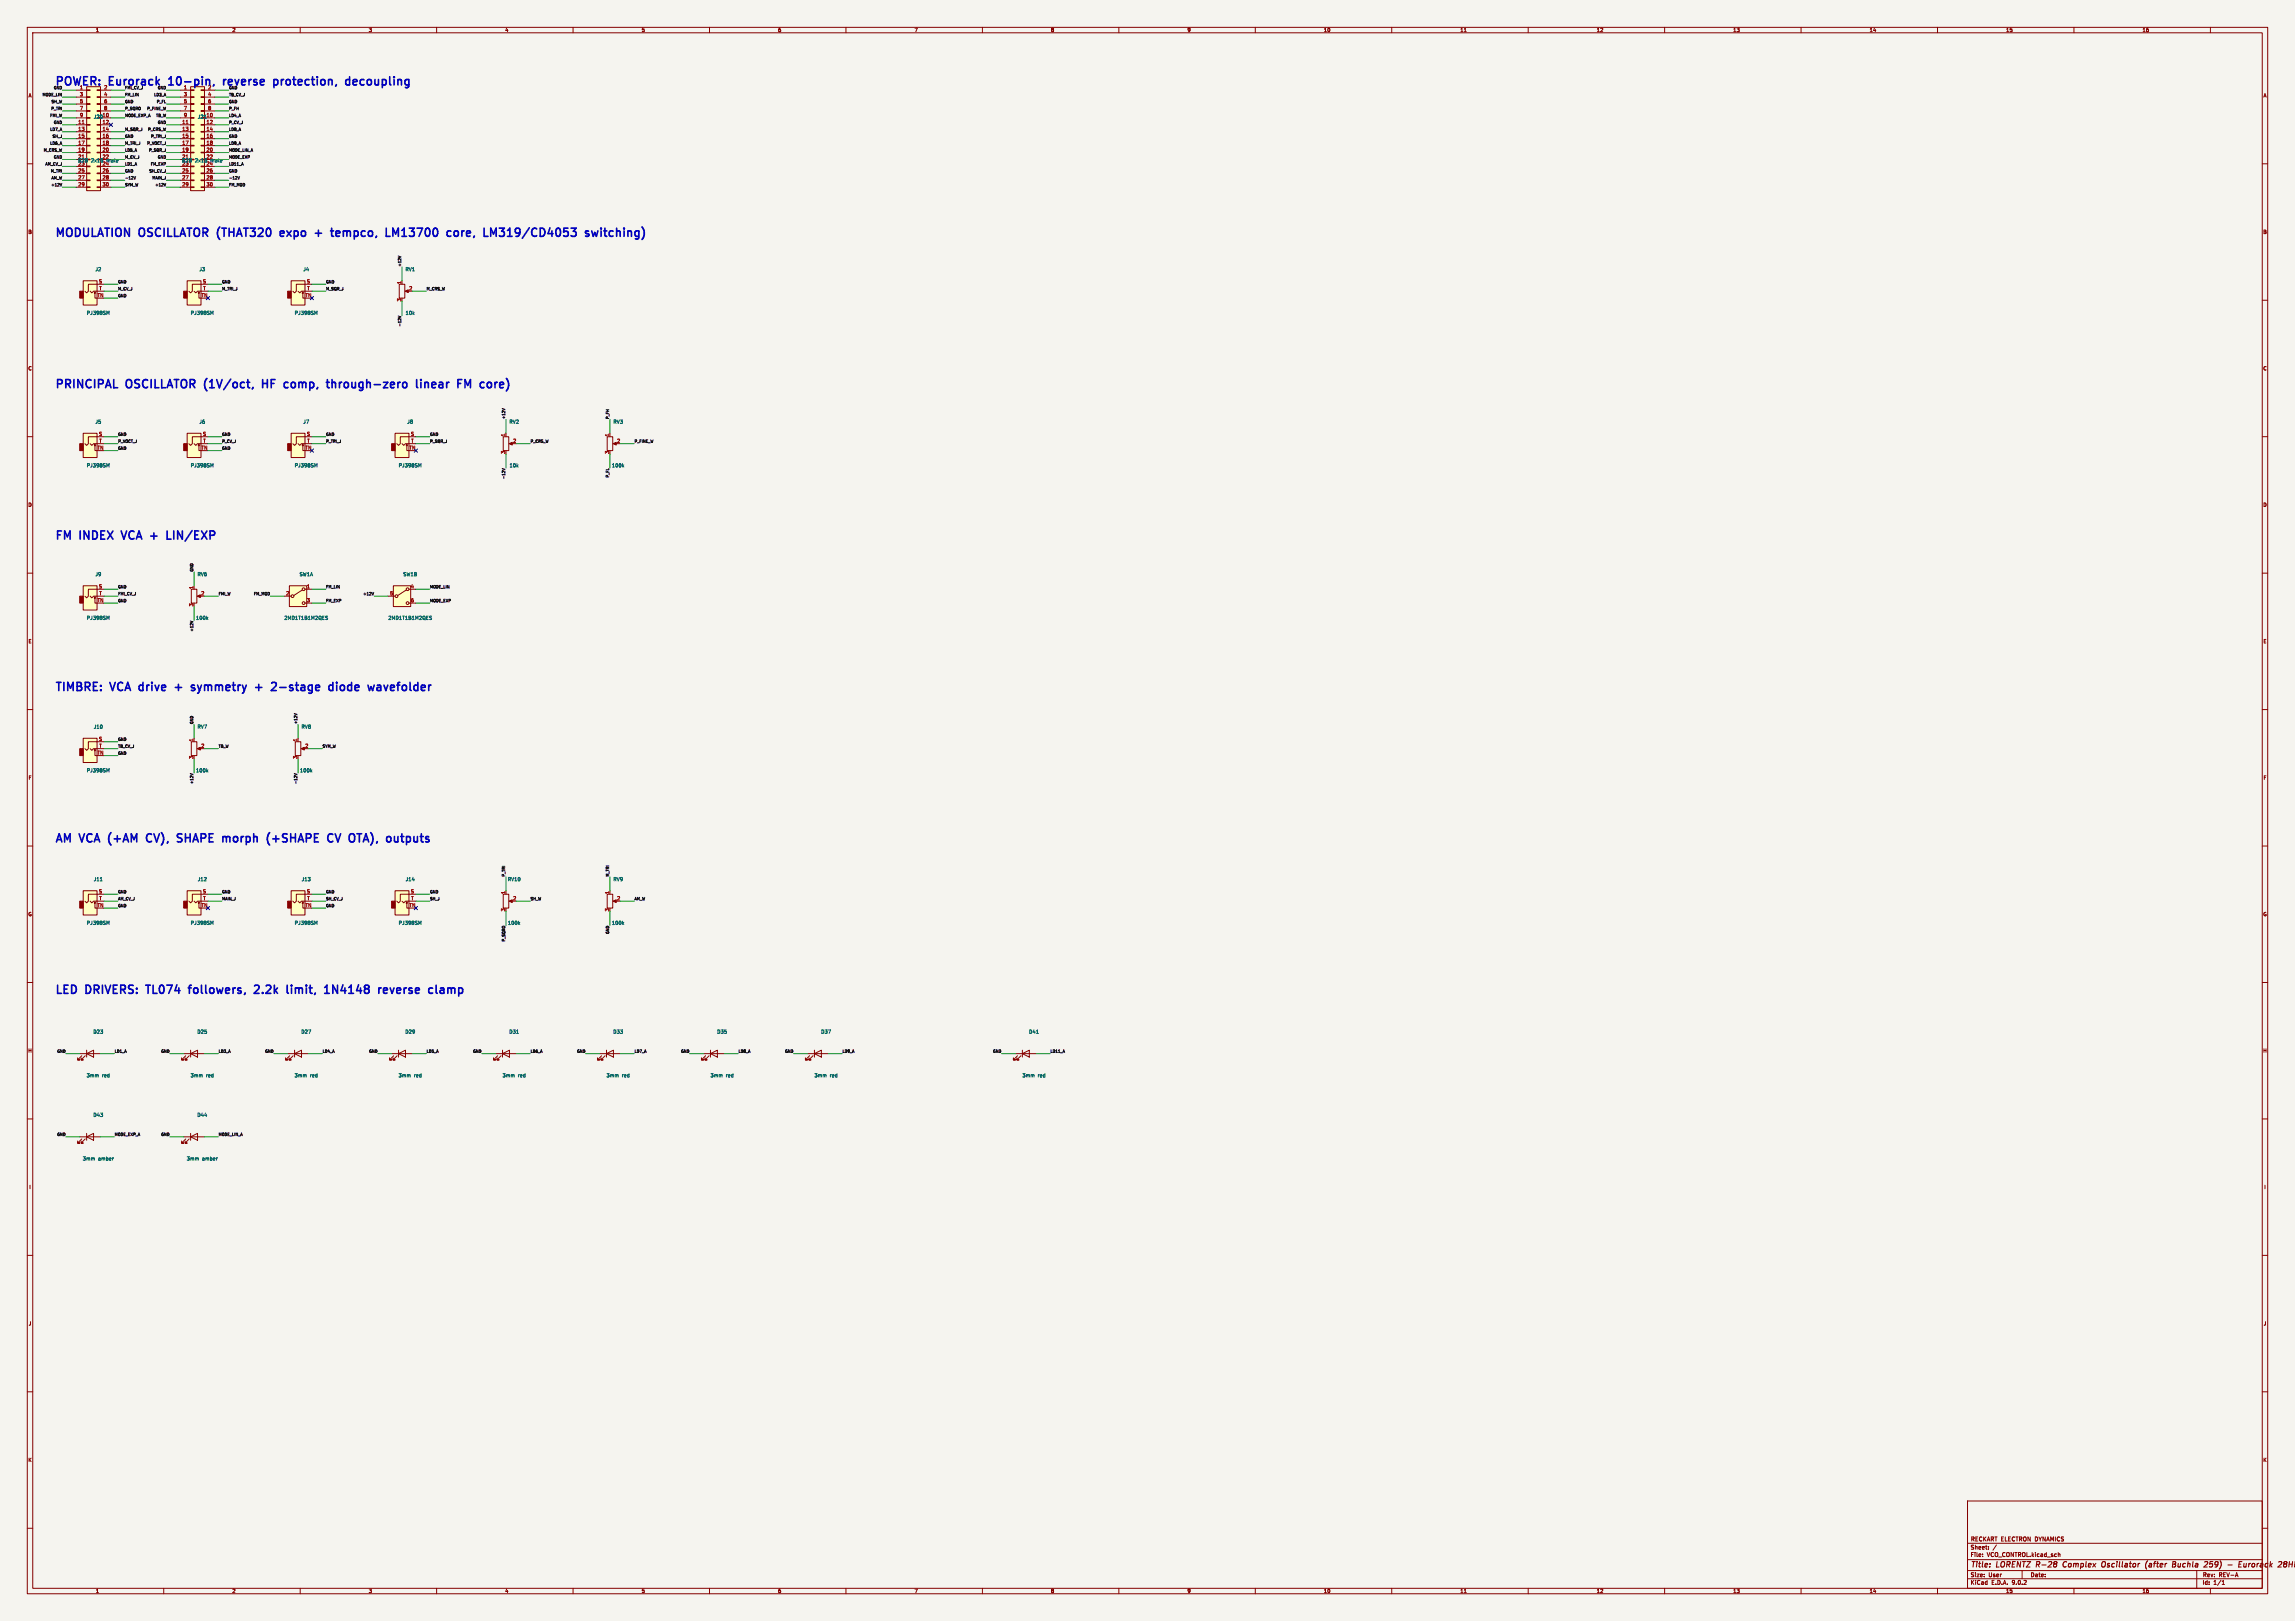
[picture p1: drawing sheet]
<svg xmlns="http://www.w3.org/2000/svg" width="841mm" height="594mm" viewBox="0 0 841 594" stroke-linecap="round" stroke-linejoin="round" font-family="sans-serif">
<defs><g id="words">
<g font-size="4.2" fill="#0000c2">
<text x="20" y="32.2">POWER:</text>
<text x="40.2" y="32.2">Eurorack</text>
<text x="63.3" y="32.2">10-pin,</text>
<text x="84.5" y="32.2">reverse</text>
<text x="104.1" y="32.2">protection,</text>
<text x="131.7" y="32.2">decoupling</text>
<text x="20" y="87.7">MODULATION OSCILLATOR (THAT320</text>
<text x="105.3" y="87.7">expo</text>
<text x="119.2" y="87.7">+</text>
<text x="126.4" y="87.7">tempco,</text>
<text x="147.6" y="87.7">LM13700</text>
<text x="171.3" y="87.7">core,</text>
<text x="185.9" y="87.7">LM319/CD4053</text>
<text x="224.4" y="87.7">switching)</text>
<text x="20" y="143.1">PRINCIPAL</text>
<text x="46.5" y="143.1">OSCILLATOR (1V/oct,</text>
<text x="98.7" y="143.1">HF</text>
<text x="107.9" y="143.1">comp,</text>
<text x="124.9" y="143.1">through-zero</text>
<text x="158.8" y="143.1">linear</text>
<text x="175.1" y="143.1">FM</text>
<text x="184.6" y="143.1">core)</text>
<text x="20" y="198.6">FM</text>
<text x="29.5" y="198.6">INDEX</text>
<text x="46.1" y="198.6">VCA +</text>
<text x="64.9" y="198.6">LIN/EXP</text>
<text x="20" y="254.1">TIMBRE:</text>
<text x="40.8" y="254.1">VCA drive</text>
<text x="66.7" y="254.1">+</text>
<text x="73.9" y="254.1">symmetry</text>
<text x="98.6" y="254.1">+</text>
<text x="105.8" y="254.1">2-stage</text>
<text x="128" y="254.1">diode</text>
<text x="143.6" y="254.1">wavefolder</text>
<text x="20" y="309.6">AM</text>
<text x="29.5" y="309.6">VCA (+AM</text>
<text x="56.3" y="309.6">CV),</text>
<text x="68.8" y="309.6">SHAPE</text>
<text x="86.6" y="309.6">morph</text>
<text x="104.1" y="309.6">(+SHAPE</text>
<text x="127.5" y="309.6">CV</text>
<text x="136.6" y="309.6">OTA),</text>
<text x="151.5" y="309.6">outputs</text>
<text x="20" y="365.1">LED</text>
<text x="31.6" y="365.1">DRIVERS:</text>
<text x="55.1" y="365.1">TL074</text>
<text x="71.9" y="365.1">followers,</text>
<text x="97.1" y="365.1">2.2k</text>
<text x="110.1" y="365.1">limit,</text>
<text x="125.2" y="365.1">1N4148</text>
<text x="146.1" y="365.1">reverse</text>
<text x="165.7" y="365.1">clamp</text>
</g>
<g font-size="2.8" fill="#840000">
<text x="722" y="574.9">Title:</text>
<text x="731.7" y="574.9">LORENTZ R-28</text>
<text x="757.6" y="574.9">Complex</text>
<text x="772.6" y="574.9">Oscillator</text>
<text x="789.4" y="574.9">(after</text>
<text x="800.1" y="574.9">Buchla</text>
<text x="812.6" y="574.9">259)</text>
<text x="822" y="574.9">-</text>
<text x="826.8" y="574.9">Eurorack</text>
</g>
<g font-size="2.1" fill="#840000">
<text x="722" y="568">Sheet:</text>
<text x="722" y="565.2">RECKART ELECTRON</text>
<text x="746.5" y="565.2">DYNAMICS</text>
<text x="722" y="570.7">File:</text>
<text x="728.1" y="570.7">VCO_CONTROL.kicad_sch</text>
<text x="722" y="580.9">KiCad</text>
<text x="722" y="578.1">Size:</text>
<text x="728.7" y="578.1">User</text>
<text x="729.7" y="580.9">E.D.A.</text>
<text x="737.3" y="580.9">9.0.2</text>
<text x="744" y="578.1">Date:</text>
<text x="807" y="578.3">Rev:</text>
<text x="807" y="580.9">Id:</text>
<text x="811.1" y="580.9">1/1</text>
<text x="813.4" y="578.3">REV-A</text>
</g>
<g font-size="1.8" fill="#840000">
<text x="35" y="11.9">1</text>
<text x="85" y="11.9">2</text>
<text x="135" y="11.9">3</text>
<text x="185" y="11.9">4</text>
<text x="235" y="11.9">5</text>
<text x="285" y="11.9">6</text>
<text x="335" y="11.9">7</text>
<text x="385" y="11.9">8</text>
<text x="435" y="11.9">9</text>
<text x="485" y="11.9">10</text>
<text x="535" y="11.9">11</text>
<text x="585" y="11.9">12</text>
<text x="635" y="11.9">13</text>
<text x="685" y="11.9">14</text>
<text x="735" y="11.9">15</text>
<text x="785" y="11.9">16</text>
<text x="10.3" y="35.9">A</text>
<text x="829.3" y="35.9">A</text>
<text x="10.3" y="85.9">B</text>
<text x="829.3" y="85.9">B</text>
<text x="10.3" y="135.9">C</text>
<text x="829.3" y="135.9">C</text>
<text x="10.3" y="185.9">D</text>
<text x="829.3" y="185.9">D</text>
<text x="10.3" y="235.9">E</text>
<text x="829.3" y="235.9">E</text>
<text x="10.3" y="285.9">F</text>
<text x="829.3" y="285.9">F</text>
<text x="10.3" y="335.9">G</text>
<text x="829.3" y="335.9">G</text>
<text x="10.2" y="385.9">H</text>
<text x="829.2" y="385.9">H</text>
<text x="10.6" y="435.9">I</text>
<text x="829.6" y="435.9">I</text>
<text x="10.4" y="485.9">J</text>
<text x="829.4" y="485.9">J</text>
<text x="10.3" y="535.9">K</text>
<text x="829.3" y="535.9">K</text>
<text x="35" y="583.9">1</text>
<text x="85" y="583.9">2</text>
<text x="135" y="583.9">3</text>
<text x="185" y="583.9">4</text>
<text x="235" y="583.9">5</text>
<text x="285" y="583.9">6</text>
<text x="335" y="583.9">7</text>
<text x="385" y="583.9">8</text>
<text x="435" y="583.9">9</text>
<text x="485" y="583.9">10</text>
<text x="535" y="583.9">11</text>
<text x="585" y="583.9">12</text>
<text x="635" y="583.9">13</text>
<text x="685" y="583.9">14</text>
<text x="735" y="583.9">15</text>
<text x="785" y="583.9">16</text>
</g>
<g font-size="1.8" fill="#a90000">
<text x="29.1" y="32.8">1</text>
<text x="29.1" y="35.3">3</text>
<text x="38" y="32.8">2</text>
<text x="38" y="35.3">4</text>
<text x="67.2" y="32.8">1</text>
<text x="67.2" y="35.3">3</text>
<text x="76.1" y="32.8">2</text>
<text x="76.1" y="35.3">4</text>
<text x="29.1" y="37.9">5</text>
<text x="29.1" y="40.4">7</text>
<text x="38" y="37.9">6</text>
<text x="38" y="40.4">8</text>
<text x="67.2" y="37.9">5</text>
<text x="67.2" y="40.4">7</text>
<text x="76.1" y="37.9">6</text>
<text x="76.1" y="40.4">8</text>
<text x="28.5" y="45.5">11</text>
<text x="29.1" y="42.9">9</text>
<text x="37.4" y="45.5">12</text>
<text x="66.6" y="45.5">11</text>
<text x="67.2" y="42.9">9</text>
<text x="75.5" y="45.5">12</text>
<text x="28.5" y="48">13</text>
<text x="28.5" y="50.6">15</text>
<text x="28.5" y="53.1">17</text>
<text x="37.4" y="48">14</text>
<text x="37.4" y="50.6">16</text>
<text x="37.4" y="53.1">18</text>
<text x="66.6" y="48">13</text>
<text x="66.6" y="50.6">15</text>
<text x="66.6" y="53.1">17</text>
<text x="75.5" y="48">14</text>
<text x="75.5" y="50.6">16</text>
<text x="75.5" y="53.1">18</text>
<text x="28.5" y="55.6">19</text>
<text x="37.4" y="55.6">20</text>
<text x="66.6" y="55.6">19</text>
<text x="75.5" y="55.6">20</text>
<text x="28.5" y="63.3">25</text>
<text x="28.5" y="65.8">27</text>
<text x="37.4" y="63.3">26</text>
<text x="37.4" y="65.8">28</text>
<text x="66.6" y="63.3">25</text>
<text x="66.6" y="65.8">27</text>
<text x="75.5" y="63.3">26</text>
<text x="75.5" y="65.8">28</text>
<text x="28.5" y="68.3">29</text>
<text x="37.4" y="68.3">30</text>
<text x="66.6" y="68.3">29</text>
<text x="75.5" y="68.3">30</text>
<text x="36.1" y="103.9">S</text>
<text x="36.2" y="106.4">T</text>
<text x="74.2" y="103.9">S</text>
<text x="74.3" y="106.4">T</text>
<text x="112.3" y="103.9">S</text>
<text x="112.4" y="106.4">T</text>
<text x="147.1" y="104.2" transform="rotate(-90 147.1 104.2)">1</text>
<text x="149.8" y="106.4">2</text>
<text x="35.6" y="109">TN</text>
<text x="73.7" y="109">TN</text>
<text x="111.8" y="109">TN</text>
<text x="147.1" y="110.6" transform="rotate(-90 147.1 110.6)">3</text>
<text x="36.1" y="159.8">S</text>
<text x="74.2" y="159.8">S</text>
<text x="112.3" y="159.8">S</text>
<text x="150.4" y="159.8">S</text>
<text x="185.2" y="160.1" transform="rotate(-90 185.2 160.1)">1</text>
<text x="223.3" y="160.1" transform="rotate(-90 223.3 160.1)">1</text>
<text x="35.6" y="164.9">TN</text>
<text x="36.2" y="162.3">T</text>
<text x="73.7" y="164.9">TN</text>
<text x="74.3" y="162.3">T</text>
<text x="111.8" y="164.9">TN</text>
<text x="112.4" y="162.3">T</text>
<text x="149.9" y="164.9">TN</text>
<text x="150.5" y="162.3">T</text>
<text x="185.2" y="166.5" transform="rotate(-90 185.2 166.5)">3</text>
<text x="187.9" y="162.3">2</text>
<text x="223.3" y="166.5" transform="rotate(-90 223.3 166.5)">3</text>
<text x="226" y="162.3">2</text>
<text x="36.1" y="215.7">S</text>
<text x="70.9" y="216" transform="rotate(-90 70.9 216)">1</text>
<text x="112.3" y="215.7">1</text>
<text x="150.4" y="215.7">4</text>
<text x="35.6" y="220.7">TN</text>
<text x="36.2" y="218.2">T</text>
<text x="73.6" y="218.2">2</text>
<text x="104.7" y="218.2">2</text>
<text x="112.3" y="220.7">3</text>
<text x="142.8" y="218.2">5</text>
<text x="150.4" y="220.7">6</text>
<text x="70.9" y="222.3" transform="rotate(-90 70.9 222.3)">3</text>
<text x="36.1" y="271.5">S</text>
<text x="36.2" y="274.1">T</text>
<text x="70.9" y="271.9" transform="rotate(-90 70.9 271.9)">1</text>
<text x="73.6" y="274.1">2</text>
<text x="109" y="271.9" transform="rotate(-90 109 271.9)">1</text>
<text x="111.7" y="274.1">2</text>
<text x="35.6" y="276.6">TN</text>
<text x="70.9" y="278.2" transform="rotate(-90 70.9 278.2)">3</text>
<text x="109" y="278.2" transform="rotate(-90 109 278.2)">3</text>
<text x="36.1" y="327.4">S</text>
<text x="36.2" y="330">T</text>
<text x="74.2" y="327.4">S</text>
<text x="74.3" y="330">T</text>
<text x="112.3" y="327.4">S</text>
<text x="112.4" y="330">T</text>
<text x="150.4" y="327.4">S</text>
<text x="150.5" y="330">T</text>
<text x="185.2" y="327.8" transform="rotate(-90 185.2 327.8)">1</text>
<text x="187.9" y="330">2</text>
<text x="223.3" y="327.8" transform="rotate(-90 223.3 327.8)">1</text>
<text x="226" y="330">2</text>
<text x="35.6" y="332.5">TN</text>
<text x="73.7" y="332.5">TN</text>
<text x="111.8" y="332.5">TN</text>
<text x="149.9" y="332.5">TN</text>
<text x="185.2" y="334.1" transform="rotate(-90 185.2 334.1)">3</text>
<text x="223.3" y="334.1" transform="rotate(-90 223.3 334.1)">3</text>
</g>
<g font-size="1.8" fill="#006464">
<text x="34.2" y="43.7">J20</text>
<text x="37.4" y="42.9">10</text>
<text x="72.3" y="43.7">J21</text>
<text x="75.5" y="42.9">10</text>
<text x="28.4" y="59.7">B2B</text>
<text x="28.5" y="58.2">21</text>
<text x="33.4" y="59.7">2x15</text>
<text x="37.4" y="58.2">22</text>
<text x="39.2" y="59.7">male</text>
<text x="66.5" y="59.7">B2B</text>
<text x="66.6" y="58.2">21</text>
<text x="71.5" y="59.7">2x15</text>
<text x="75.5" y="58.2">22</text>
<text x="77.3" y="59.7">male</text>
<text x="28.5" y="60.7">23</text>
<text x="37.4" y="60.7">24</text>
<text x="66.6" y="60.7">23</text>
<text x="75.5" y="60.7">24</text>
<text x="34.8" y="99.6">J2</text>
<text x="72.9" y="99.6">J3</text>
<text x="111" y="99.6">J4</text>
<text x="148.4" y="99.6">RV1</text>
<text x="31.7" y="115.6">PJ398SM</text>
<text x="69.8" y="115.6">PJ398SM</text>
<text x="107.9" y="115.6">PJ398SM</text>
<text x="148.5" y="115.6">10k</text>
<text x="34.8" y="155.4">J5</text>
<text x="72.9" y="155.4">J6</text>
<text x="111" y="155.4">J7</text>
<text x="149.1" y="155.4">J8</text>
<text x="186.5" y="155.4">RV2</text>
<text x="224.6" y="155.4">RV3</text>
<text x="31.7" y="171.4">PJ398SM</text>
<text x="69.8" y="171.4">PJ398SM</text>
<text x="107.9" y="171.4">PJ398SM</text>
<text x="146" y="171.4">PJ398SM</text>
<text x="186.6" y="171.4">10k</text>
<text x="224.1" y="171.4">100k</text>
<text x="34.8" y="211.3">J9</text>
<text x="72.2" y="211.3">RV6</text>
<text x="109.6" y="211.3">SW1A</text>
<text x="147.6" y="211.3">SW1B</text>
<text x="31.7" y="227.3">PJ398SM</text>
<text x="71.7" y="227.3">100k</text>
<text x="104" y="227.3">2MD1T1B1M2QES</text>
<text x="142.1" y="227.3">2MD1T1B1M2QES</text>
<text x="34.2" y="267.2">J10</text>
<text x="72.2" y="267.2">RV7</text>
<text x="110.3" y="267.2">RV8</text>
<text x="31.7" y="283.2">PJ398SM</text>
<text x="71.7" y="283.2">100k</text>
<text x="109.8" y="283.2">100k</text>
<text x="34.2" y="323.1">J11</text>
<text x="72.3" y="323.1">J12</text>
<text x="110.4" y="323.1">J13</text>
<text x="148.5" y="323.1">J14</text>
<text x="185.9" y="323.1">RV10</text>
<text x="224.6" y="323.1">RV9</text>
<text x="31.7" y="339.1">PJ398SM</text>
<text x="69.8" y="339.1">PJ398SM</text>
<text x="107.9" y="339.1">PJ398SM</text>
<text x="146" y="339.1">PJ398SM</text>
<text x="186" y="339.1">100k</text>
<text x="224.1" y="339.1">100k</text>
<text x="34.1" y="379">D23</text>
<text x="72.2" y="379">D25</text>
<text x="110.3" y="379">D27</text>
<text x="148.4" y="379">D29</text>
<text x="186.5" y="379">D31</text>
<text x="224.6" y="379">D33</text>
<text x="262.7" y="379">D35</text>
<text x="300.8" y="379">D37</text>
<text x="377" y="379">D41</text>
<text x="31.6" y="395">3mm</text>
<text x="37.4" y="395">red</text>
<text x="69.7" y="395">3mm</text>
<text x="75.5" y="395">red</text>
<text x="107.8" y="395">3mm</text>
<text x="113.6" y="395">red</text>
<text x="145.9" y="395">3mm</text>
<text x="151.7" y="395">red</text>
<text x="184" y="395">3mm</text>
<text x="189.8" y="395">red</text>
<text x="222.1" y="395">3mm</text>
<text x="227.9" y="395">red</text>
<text x="260.2" y="395">3mm</text>
<text x="266" y="395">red</text>
<text x="298.3" y="395">3mm</text>
<text x="304.1" y="395">red</text>
<text x="374.5" y="395">3mm</text>
<text x="380.3" y="395">red</text>
<text x="34.1" y="409.4">D43</text>
<text x="72.2" y="409.4">D44</text>
<text x="30.2" y="425.4">3mm</text>
<text x="36" y="425.4">amber</text>
<text x="68.3" y="425.4">3mm</text>
<text x="74.1" y="425.4">amber</text>
</g>
<g font-size="1.4" fill="#0f0f0f">
<text x="15.4" y="35.3">MODE_LIN</text>
<text x="19.6" y="32.8">GND</text>
<text x="45.7" y="35.3">FM_LIN</text>
<text x="45.7" y="32.8">FMI_CV_J</text>
<text x="56.3" y="35.3">LD3_A</text>
<text x="57.7" y="32.8">GND</text>
<text x="83.8" y="32.8">GND</text>
<text x="83.8" y="35.3">TB_CV_J</text>
<text x="18.6" y="40.4">P_TRI</text>
<text x="18.7" y="37.8">SH_W</text>
<text x="45.7" y="37.8">GND</text>
<text x="45.7" y="40.4">P_SQRO</text>
<text x="53.8" y="40.4">P_FINE_W</text>
<text x="57.3" y="37.8">P_FL</text>
<text x="83.8" y="40.4">P_FH</text>
<text x="83.8" y="37.8">GND</text>
<text x="18.2" y="42.9">FMI_W</text>
<text x="19.6" y="45.5">GND</text>
<text x="45.7" y="42.9">MODE_EXP_A</text>
<text x="57" y="42.9">TB_W</text>
<text x="57.7" y="45.5">GND</text>
<text x="83.8" y="42.9">LD4_A</text>
<text x="83.8" y="45.5">P_CV_J</text>
<text x="18.2" y="48">LD7_A</text>
<text x="18.2" y="53.1">LD6_A</text>
<text x="19.1" y="50.5">SH_J</text>
<text x="45.7" y="48">M_SQR_J</text>
<text x="45.7" y="50.5">GND</text>
<text x="45.7" y="53.1">M_TRI_J</text>
<text x="53.8" y="53.1">P_VOCT_J</text>
<text x="54.1" y="48">P_CRS_W</text>
<text x="55.2" y="50.5">P_TRI_J</text>
<text x="83.8" y="48">LD8_A</text>
<text x="83.8" y="53.1">LD9_A</text>
<text x="83.8" y="50.5">GND</text>
<text x="15.8" y="55.6">M_CRS_W</text>
<text x="19.6" y="58.2">GND</text>
<text x="45.7" y="55.6">LD5_A</text>
<text x="45.7" y="58.2">M_CV_J</text>
<text x="54.4" y="55.6">P_SQR_J</text>
<text x="57.7" y="58.2">GND</text>
<text x="83.8" y="55.6">MODE_LIN_A</text>
<text x="83.8" y="58.2">MODE_EXP</text>
<text x="16.5" y="60.7">AM_CV_J</text>
<text x="18.5" y="63.2">M_TRI</text>
<text x="18.7" y="65.8">AM_W</text>
<text x="45.7" y="65.8">-12V</text>
<text x="45.7" y="63.2">GND</text>
<text x="45.7" y="60.7">LD1_A</text>
<text x="54.6" y="63.2">SH_CV_J</text>
<text x="55.1" y="60.7">FM_EXP</text>
<text x="55.7" y="65.8">MAIN_J</text>
<text x="83.8" y="60.7">LD11_A</text>
<text x="83.8" y="63.2">GND</text>
<text x="83.8" y="65.8">-12V</text>
<text x="18.6" y="68.3">+12V</text>
<text x="45.7" y="68.3">SYM_W</text>
<text x="56.7" y="68.3">+12V</text>
<text x="83.8" y="68.3">FM_MOD</text>
<text x="147" y="97.8" transform="rotate(-90 147 97.8)">+12V</text>
<text x="43.2" y="103.9">GND</text>
<text x="43.2" y="106.4">M_CV_J</text>
<text x="81.3" y="103.9">GND</text>
<text x="81.3" y="106.4">M_TRI_J</text>
<text x="119.4" y="103.9">GND</text>
<text x="119.4" y="106.4">M_SQR_J</text>
<text x="156.2" y="106.4">M_CRS_W</text>
<text x="43.2" y="109">GND</text>
<text x="147" y="119.8" transform="rotate(-90 147 119.8)">-12V</text>
<text x="185.1" y="153.7" transform="rotate(-90 185.1 153.7)">+12V</text>
<text x="223.2" y="153.7" transform="rotate(-90 223.2 153.7)">P_FH</text>
<text x="43.2" y="159.8">GND</text>
<text x="81.3" y="159.8">GND</text>
<text x="119.4" y="159.8">GND</text>
<text x="157.5" y="159.8">GND</text>
<text x="43.2" y="162.3">P_VOCT_J</text>
<text x="43.2" y="164.8">GND</text>
<text x="81.3" y="162.3">P_CV_J</text>
<text x="81.3" y="164.8">GND</text>
<text x="119.4" y="162.3">P_TRI_J</text>
<text x="157.5" y="162.3">P_SQR_J</text>
<text x="194.3" y="162.3">P_CRS_W</text>
<text x="232.4" y="162.3">P_FINE_W</text>
<text x="185.1" y="175.7" transform="rotate(-90 185.1 175.7)">-12V</text>
<text x="223.2" y="175.2" transform="rotate(-90 223.2 175.2)">P_FL</text>
<text x="70.8" y="209.6" transform="rotate(-90 70.8 209.6)">GND</text>
<text x="43.2" y="215.6">GND</text>
<text x="119.4" y="215.6">FM_LIN</text>
<text x="157.5" y="215.6">MODE_LIN</text>
<text x="43.2" y="218.2">FMI_CV_J</text>
<text x="43.2" y="220.7">GND</text>
<text x="80" y="218.2">FMI_W</text>
<text x="92.9" y="218.2">FM_MOD</text>
<text x="119.4" y="220.7">FM_EXP</text>
<text x="132.9" y="218.2">+12V</text>
<text x="157.5" y="220.7">MODE_EXP</text>
<text x="70.8" y="231.6" transform="rotate(-90 70.8 231.6)">+12V</text>
<text x="70.8" y="265.5" transform="rotate(-90 70.8 265.5)">GND</text>
<text x="108.9" y="265.5" transform="rotate(-90 108.9 265.5)">+12V</text>
<text x="43.2" y="274.1">TB_CV_J</text>
<text x="43.2" y="271.5">GND</text>
<text x="80" y="274.1">TB_W</text>
<text x="118.1" y="274.1">SYM_W</text>
<text x="43.2" y="276.6">GND</text>
<text x="70.8" y="287.5" transform="rotate(-90 70.8 287.5)">+12V</text>
<text x="108.9" y="287.5" transform="rotate(-90 108.9 287.5)">-12V</text>
<text x="185.1" y="321.3" transform="rotate(-90 185.1 321.3)">P_TRI</text>
<text x="223.2" y="321.3" transform="rotate(-90 223.2 321.3)">M_TRI</text>
<text x="43.2" y="327.4">GND</text>
<text x="43.2" y="329.9">AM_CV_J</text>
<text x="81.3" y="327.4">GND</text>
<text x="81.3" y="329.9">MAIN_J</text>
<text x="119.4" y="329.9">SH_CV_J</text>
<text x="119.4" y="327.4">GND</text>
<text x="157.5" y="329.9">SH_J</text>
<text x="157.5" y="327.4">GND</text>
<text x="194.3" y="329.9">SH_W</text>
<text x="232.4" y="329.9">AM_W</text>
<text x="43.2" y="332.5">GND</text>
<text x="119.4" y="332.5">GND</text>
<text x="185.1" y="345.2" transform="rotate(-90 185.1 345.2)">P_SQRO</text>
<text x="223.2" y="342.4" transform="rotate(-90 223.2 342.4)">GND</text>
<text x="20.8" y="385.8">GND</text>
<text x="41.9" y="385.8">LD1_A</text>
<text x="58.9" y="385.8">GND</text>
<text x="80" y="385.8">LD3_A</text>
<text x="97" y="385.8">GND</text>
<text x="118.1" y="385.8">LD4_A</text>
<text x="135.1" y="385.8">GND</text>
<text x="156.2" y="385.8">LD5_A</text>
<text x="173.2" y="385.8">GND</text>
<text x="194.3" y="385.8">LD6_A</text>
<text x="211.3" y="385.8">GND</text>
<text x="232.4" y="385.8">LD7_A</text>
<text x="249.4" y="385.8">GND</text>
<text x="270.5" y="385.8">LD8_A</text>
<text x="287.5" y="385.8">GND</text>
<text x="308.6" y="385.8">LD9_A</text>
<text x="363.7" y="385.8">GND</text>
<text x="384.8" y="385.8">LD11_A</text>
<text x="20.8" y="416.3">GND</text>
<text x="41.9" y="416.3">MODE_EXP_A</text>
<text x="58.9" y="416.3">GND</text>
<text x="80" y="416.3">MODE_LIN_A</text>
</g>
</g></defs>
<path d="M0 0h841v594h-841z" fill="#f5f4ef" stroke="#f5f4ef" stroke-width=".37"/>
<g fill="none" stroke="#840000" stroke-width=".37">
<path d="M10 10h821v574h-821zM12 12h817v570h-817zM60 10v2M110 10v2M160 10v2M210 10v2M260 10v2M310 10v2M360 10v2M410 10v2M460 10v2M510 10v2"/>
<path d="M536.6 11.6h.7M560 10v2M610 10v2M660 10v2M710 10v2M760 10v2M810 10v2M10 60h2M829 60h2M10 110h2M829 110h2M10 160h2"/>
<path d="M829 160h2M10 210h2M829 210h2M10 260h2M829 260h2M10 310h2M829 310h2M10 360h2M829 360h2M10 410h2M829 410h2M10 460h2"/>
<path d="M829 460h2M10 510h2M829 510h2M721 550h108v32h-108zM10 560h2M721 578.5h108M721 575.5h108M721 571.5h108M721 565.5h108M726.5 570.3v.1M726.5 570.3h.1M726.5 569.5v.1"/>
<path d="M728.7 567.6v.1M728.7 566.8v.1M731.6 566.1l-1.3 2M741 575.5v3M746.2 563.2h-.4v1.5h.4M754.3 569.5h.5l.1 .9M805 575.5v6.5M814.3 579.5l.4-.4v1.5M829 560h2M60 582v2M110 582v2M160 582v2"/>
<path d="M210 582v2M260 582v2M310 582v2M360 582v2M410 582v2M460 582v2M510 582v2M536.6 583.6h.7M560 582v2M610 582v2M660 582v2M710 582v2"/>
<path d="M760 582v2M810 582v2M814.3 580.6h.9"/>
</g>
<g fill="none" stroke="#840000" stroke-width=".4">
<path d="M757 572.2a1.02 1.02 0 0 0-1 .9 1.02 1.02 0 0 0 .7 1.1l.3-.1M770.6 572.3h.7l.3 .6-.3 1-.8 .3M787 571.9l-.3 .4M787.6 573h.8l-.1 1.2M788.5 573.4l-1 .3 .2 .5 .7-.1M798.2 572.9v1.2l.7-.1M799.1 572.9l-.2 1.3M809.9 572.2h1M810 573h.5l.3 .4v.4l-.5 .4M811.7 574.2h.4M811.8 572.4v1M820.5 573.2h.6"/>
<path d="M821.5 572.2h-.9l-.3 2h1M822.3 572.9l-.1 1M823.2 572.9l-.2 1.3M824.1 572.9l-.1 1.3M824.7 572.9l-.6 .4M826.1 573l-.8 .1-.1 .7 .3 .4 .6-.2M840.9 573.3h.2M841.1 572.4l-.3 1.8"/>
</g>
<path d="M69.8 31.8h5.1v38.1h-5.1z" fill="#ffffc2"/>
<g fill="none" stroke="#840000" stroke-width=".37">
<path d="M66 35.6h3.8M66 38.1h3.8M69.8 31.8h5.1v38.1h-5.1zM69.8 35.5h1.3v.2h-1.3zM69.8 38h1.3v.2h-1.3zM73.7 35.5h1.2v.2h-1.2zM73.7 38h1.2v.2h-1.2zM74.9 35.6h3.8M74.9 38.1h3.8M74.9 33h3.8M66 40.7h3.8M66 43.2h3.8"/>
<path d="M66 45.7h3.8M66 48.3h3.8M66 50.8h3.8M66 53.4h3.8M66 55.9h3.8M66 58.4h3.8M69.8 40.5h1.3v.3h-1.3zM69.8 43.1h1.3v.2h-1.3zM69.8 45.6h1.3v.3h-1.3zM69.8 48.2h1.3v.2h-1.3zM69.8 50.7h1.3v.2h-1.3zM69.8 53.2h1.3v.3h-1.3z"/>
<path d="M69.8 55.8h1.3v.2h-1.3zM69.8 58.3h1.3v.3h-1.3zM73.7 40.5h1.2v.3h-1.2zM73.7 45.6h1.2v.3h-1.2zM73.7 48.2h1.2v.2h-1.2zM73.7 50.7h1.2v.2h-1.2zM73.7 53.2h1.2v.3h-1.2zM73.7 55.8h1.2v.2h-1.2zM74.9 40.7h3.8M74.9 43.2h3.8M74.9 45.7h3.8M74.9 48.3h3.8"/>
<path d="M74.9 50.8h3.8M74.9 53.4h3.8M74.9 55.9h3.8M74.9 58.4h3.8M66 61h3.8M66 63.5h3.8M66 66.1h3.8M66 68.6h3.8M69.8 60.9h1.3v.2h-1.3zM69.8 63.4h1.3v.2h-1.3zM69.8 65.9h1.3v.3h-1.3zM69.8 68.5h1.3v.2h-1.3z"/>
<path d="M73.7 60.9h1.2v.2h-1.2zM73.7 63.4h1.2v.2h-1.2zM73.7 65.9h1.2v.3h-1.2zM73.7 68.5h1.2v.2h-1.2zM74.9 61h3.8M74.9 63.5h3.8M74.9 66.1h3.8M74.9 68.6h3.8"/>
</g>
<path d="M68.2 45.3h.7" fill="none" stroke="#a90000" stroke-width=".37"/>
<path d="M74.8 43.4h.8" fill="none" stroke="#006464" stroke-width=".37"/>
<path d="M144.1 214.7h6.4v7.6h-6.4z" fill="#ffffc2"/>
<g fill="none" stroke="#840000" stroke-width=".37">
<path d="M142.2 218.5h2.6M144.1 214.7h6.4v7.6h-6.4zM148.9 216.2l-3.1 2M149.9 215.9h2.5M149.9 221h2.5"/>
<circle cx="145.3" cy="218.5" r=".51"/>
<circle cx="149.4" cy="215.9" r=".51"/>
<circle cx="149.4" cy="221" r=".51"/>
</g>
<path d="M157.7 226.4l.5 .4-.6 .2M157.7 225.8h.5" fill="none" stroke="#006464" stroke-width=".37"/>
<path d="M144.8 158.8h5.1v8.9h-5.1z" fill="#ffffc2"/>
<path d="M143.5 162.6h1.3v2.5h-1.3z" fill="#840000" stroke="#840000" stroke-width=".37"/>
<path d="M144.8 158.8h5.1v8.9h-5.1zM147.3 162.6l.7 .6 .6-.6h3.8M148.8 163.3l.3-.5v2.3h.8M149.1 162.8l.3 .5M152.4 160h-5.7v2.6l-.7 .6-.6-.6" fill="none" stroke="#840000" stroke-width=".37"/>
<path d="M153.9 170.8l.4-.9v1.3" fill="none" stroke="#006464" stroke-width=".37"/>
<path d="M106 214.7h6.4v7.6h-6.4z" fill="#ffffc2"/>
<g fill="none" stroke="#840000" stroke-width=".37">
<path d="M104.1 218.5h2.6M106 214.7h6.4v7.6h-6.4zM110.8 216.2l-3.1 2M111.8 215.9h2.5M111.8 221h2.5"/>
<circle cx="107.2" cy="218.5" r=".51"/>
<circle cx="111.3" cy="215.9" r=".51"/>
<circle cx="111.3" cy="221" r=".51"/>
</g>
<path d="M119.6 226.4l.5 .4-.6 .2M119.6 225.8h.5" fill="none" stroke="#006464" stroke-width=".37"/>
<path d="M30.5 158.8h5.1v8.9h-5.1z" fill="#ffffc2"/>
<path d="M29.2 162.6h1.3v2.5h-1.3z" fill="#840000" stroke="#840000" stroke-width=".37"/>
<path d="M30.5 158.8h5.1v8.9h-5.1zM33 162.6l.7 .6 .6-.6h3.8M34.5 163.3l.3-.5v2.3h.8M34.8 162.8l.3 .5M38.1 160h-5.7v2.6l-.7 .6-.6-.6M29.2 386.1h7.6M30 386.9l-1.6 1.5h.8h-.8v-.8M31.2 386.9l-1.5 1.5h.8h-.8v-.8M31.7 386.1l2.6-1.3v2.6zM31.7 384.8v2.6" fill="none" stroke="#840000" stroke-width=".37"/>
<path d="M39.6 170.8l.4-.9v1.3" fill="none" stroke="#006464" stroke-width=".37"/>
<path d="M106.7 158.8h5.1v8.9h-5.1z" fill="#ffffc2"/>
<path d="M105.4 162.6h1.3v2.5h-1.3z" fill="#840000" stroke="#840000" stroke-width=".37"/>
<path d="M106.7 158.8h5.1v8.9h-5.1zM109.2 162.6l.7 .6 .6-.6h3.8M110.7 163.3l.3-.5v2.3h.8M111 162.8l.3 .5M114.3 160h-5.7v2.6l-.7 .6-.6-.6" fill="none" stroke="#840000" stroke-width=".37"/>
<path d="M115.8 170.8l.4-.9v1.3" fill="none" stroke="#006464" stroke-width=".37"/>
<path d="M68.6 158.8h5.1v8.9h-5.1z" fill="#ffffc2"/>
<path d="M67.3 162.6h1.3v2.5h-1.3z" fill="#840000" stroke="#840000" stroke-width=".37"/>
<path d="M68.6 158.8h5.1v8.9h-5.1zM71.1 162.6l.7 .6 .6-.6h3.8M72.6 163.3l.3-.5v2.3h.8M72.9 162.8l.3 .5M76.2 160h-5.7v2.6l-.7 .6-.6-.6M29.2 416.6h7.6M30 417.3l-1.6 1.6h.8h-.8v-.8M31.2 417.3l-1.5 1.6h.8h-.8v-.8M31.7 416.6l2.6-1.3v2.6zM31.7 415.3v2.6" fill="none" stroke="#840000" stroke-width=".37"/>
<path d="M77.7 170.8l.4-.9v1.3M41.5 424.3h.1" fill="none" stroke="#006464" stroke-width=".37"/>
<path d="M30.5 326.4h5.1v8.9h-5.1z" fill="#ffffc2"/>
<g fill="#840000" stroke="#840000" stroke-width=".37">
<path d="M29.2 330.2h1.3v2.6h-1.3z"/>
<path d="M148.5 106.7l1.1-.5v1z"/>
<path d="M72.3 274.3l1.1-.5v1z"/>
</g>
<g fill="none" stroke="#840000" stroke-width=".37">
<path d="M146.3 104.2h2v5h-2zM147.3 102.9v1.3M148.8 106.7h1.1M70.1 271.8h2v5.1h-2zM71.1 270.5v1.3M72.6 274.3h1.1M30.5 326.4h5.1v8.9h-5.1zM33 330.2l.7 .7 .6-.7h3.8M34.5 331l.3-.5v2.3h.8M34.8 330.5l.3 .5M38.1 327.7h-5.7v2.5l-.7 .7-.6-.7M143.5 386.1h7.6"/>
<path d="M144.3 386.9l-1.6 1.5h.8h-.8v-.8M145.5 386.9l-1.5 1.5h.8h-.8v-.8M146 386.1l2.6-1.3v2.6zM146 384.8v2.6M219.7 386.1h7.6M220.5 386.9l-1.6 1.5h.8h-.8v-.8M221.7 386.9l-1.5 1.5h.8h-.8v-.8M222.2 386.1l2.6-1.3v2.6zM222.2 384.8v2.6M257.8 386.1h7.6M258.6 386.9l-1.6 1.5h.8h-.8v-.8M259.8 386.9l-1.5 1.5h.8h-.8v-.8"/>
<path d="M260.3 386.1l2.6-1.3v2.6zM260.3 384.8v2.6M295.9 386.1h7.6M296.7 386.9l-1.6 1.5h.8h-.8v-.8M297.9 386.9l-1.5 1.5h.8h-.8v-.8M298.4 386.1l2.6-1.3v2.6zM298.4 384.8v2.6M67.3 416.6h7.6M68.1 417.3l-1.6 1.6h.8h-.8v-.8M69.3 417.3l-1.5 1.6h.8h-.8v-.8M69.8 416.6l2.6-1.3v2.6zM69.8 415.3v2.6"/>
</g>
<path d="M75.8 282.4l.4 .5M76.2 282.1l-.5 .5M36.7 322.8h.8M39.6 338.4l.4-.9v1.3M79.6 424.3h.1" fill="none" stroke="#006464" stroke-width=".37"/>
<path d="M30.5 270.5h5.1v8.9h-5.1z" fill="#ffffc2"/>
<path d="M29.2 274.3h1.3v2.6h-1.3z" fill="#840000" stroke="#840000" stroke-width=".37"/>
<path d="M30.5 270.5h5.1v8.9h-5.1zM33 274.3l.7 .7 .6-.7h3.8M34.5 275.1l.3-.5v2.3h.8M34.8 274.6l.3 .5M38.1 271.8h-5.7v2.5l-.7 .7-.6-.7M181.6 386.1h7.6M182.4 386.9l-1.6 1.5h.8h-.8v-.8M183.6 386.9l-1.5 1.5h.8h-.8v-.8M184.1 386.1l2.6-1.3v2.6zM184.1 384.8v2.6" fill="none" stroke="#840000" stroke-width=".37"/>
<path d="M39.6 282.6l.4-.9v1.2M189.3 378.7h.7" fill="none" stroke="#006464" stroke-width=".37"/>
<path d="M106.7 326.4h5.1v8.9h-5.1z" fill="#ffffc2"/>
<g fill="#840000" stroke="#840000" stroke-width=".37">
<path d="M105.4 330.2h1.3v2.6h-1.3z"/>
<path d="M186.6 330.2l1.1-.5v1z"/>
</g>
<g fill="none" stroke="#840000" stroke-width=".37">
<path d="M106.7 326.4h5.1v8.9h-5.1zM109.2 330.2l.7 .7 .6-.7h3.8M110.7 331l.3-.5v2.3h.8M111 330.5l.3 .5M114.3 327.7h-5.7v2.5l-.7 .7-.6-.7M184.4 327.7h2v5.1h-2zM185.4 326.4v1.3M186.9 330.2h1.1M372.1 386.1h7.6M372.9 386.9l-1.6 1.5h.8h-.8v-.8M374.1 386.9l-1.5 1.5h.8h-.8v-.8M374.6 386.1l2.6-1.3v2.6z"/>
<path d="M374.6 384.8v2.6"/>
</g>
<path d="M115.8 338.4l.4-.9v1.3M190.1 338.3l.4 .5M190.5 338l-.5 .4M379.8 378.7h.7" fill="none" stroke="#006464" stroke-width=".37"/>
<path d="M31.7 31.8h5.1v38.1h-5.1z" fill="#ffffc2"/>
<g fill="none" stroke="#840000" stroke-width=".37">
<path d="M27.9 35.6h3.8M27.9 38.1h3.8M31.7 31.8h5.1v38.1h-5.1zM31.7 35.5h1.3v.2h-1.3zM31.7 38h1.3v.2h-1.3zM35.6 35.5h1.2v.2h-1.2zM35.6 38h1.2v.2h-1.2zM36.8 35.6h3.8M36.8 38.1h3.8M36.8 33h3.8M27.9 40.7h3.8M27.9 43.2h3.8"/>
<path d="M27.9 45.7h3.8M27.9 48.3h3.8M27.9 50.8h3.8M27.9 53.4h3.8M27.9 55.9h3.8M27.9 58.4h3.8M31.7 40.5h1.3v.3h-1.3zM31.7 43.1h1.3v.2h-1.3zM31.7 45.6h1.3v.3h-1.3zM31.7 48.2h1.3v.2h-1.3zM31.7 50.7h1.3v.2h-1.3zM31.7 53.2h1.3v.3h-1.3z"/>
<path d="M31.7 55.8h1.3v.2h-1.3zM31.7 58.3h1.3v.3h-1.3zM35.6 40.5h1.2v.3h-1.2zM35.6 45.6h1.2v.3h-1.2zM35.6 48.2h1.2v.2h-1.2zM35.6 50.7h1.2v.2h-1.2zM35.6 53.2h1.2v.3h-1.2zM35.6 55.8h1.2v.2h-1.2zM36.8 40.7h3.8M36.8 43.2h3.8M36.8 45.7h3.8M36.8 48.3h3.8"/>
<path d="M36.8 50.8h3.8M36.8 53.4h3.8M36.8 55.9h3.8M36.8 58.4h3.8M27.9 61h3.8M27.9 63.5h3.8M27.9 66.1h3.8M27.9 68.6h3.8M31.7 60.9h1.3v.2h-1.3zM31.7 63.4h1.3v.2h-1.3zM31.7 65.9h1.3v.3h-1.3zM31.7 68.5h1.3v.2h-1.3z"/>
<path d="M35.6 60.9h1.2v.2h-1.2zM35.6 63.4h1.2v.2h-1.2zM35.6 65.9h1.2v.3h-1.2zM35.6 68.5h1.2v.2h-1.2zM36.8 61h3.8M36.8 63.5h3.8M36.8 66.1h3.8M36.8 68.6h3.8M108.2 271.8h2v5.1h-2zM109.2 270.5v1.3M110.7 274.3h1.1M222.5 327.7h2v5.1h-2z"/>
<path d="M223.5 326.4v1.3M225 330.2h1.1"/>
</g>
<path d="M30.1 45.3h.7" fill="none" stroke="#a90000" stroke-width=".37"/>
<g fill="#840000" stroke="#840000" stroke-width=".37">
<path d="M224.7 330.2l1.1-.5v1z"/>
<path d="M110.4 274.3l1.1-.5v1z"/>
</g>
<path d="M113.9 282.4l.4 .5M114.3 282.1l-.5 .5M228.2 338.3l.4 .5M228.6 338l-.5 .4" fill="none" stroke="#006464" stroke-width=".37"/>
<path d="M144.8 326.4h5.1v8.9h-5.1z" fill="#ffffc2"/>
<path d="M143.5 330.2h1.3v2.6h-1.3z" fill="#840000" stroke="#840000" stroke-width=".37"/>
<path d="M144.8 326.4h5.1v8.9h-5.1zM147.3 330.2l.7 .7 .6-.7h3.8M148.8 331l.3-.5v2.3h.8M149.1 330.5l.3 .5M152.4 327.7h-5.7v2.5l-.7 .7-.6-.7M105.4 386.1h7.6M106.2 386.9l-1.6 1.5h.8h-.8v-.8M107.4 386.9l-1.5 1.5h.8h-.8v-.8M107.9 386.1l2.6-1.3v2.6zM107.9 384.8v2.6" fill="none" stroke="#840000" stroke-width=".37"/>
<path d="M153.9 338.4l.4-.9v1.3" fill="none" stroke="#006464" stroke-width=".37"/>
<path d="M30.5 214.7h5.1v8.8h-5.1z" fill="#ffffc2"/>
<path d="M29.2 218.5h1.3v2.5h-1.3z" fill="#840000" stroke="#840000" stroke-width=".37"/>
<path d="M30.5 214.7h5.1v8.8h-5.1zM33 218.5l.7 .6 .6-.6h3.8M34.5 219.2l.3-.5v2.3h.8M34.8 218.7l.3 .5M38.1 215.9h-5.7v2.6l-.7 .6-.6-.6" fill="none" stroke="#840000" stroke-width=".37"/>
<path d="M39.6 226.7l.4-.9v1.2" fill="none" stroke="#006464" stroke-width=".37"/>
<path d="M68.6 102.9h5.1v8.9h-5.1z" fill="#ffffc2"/>
<g fill="#840000" stroke="#840000" stroke-width=".37">
<path d="M67.3 106.7h1.3v2.5h-1.3z"/>
<path d="M72.3 218.5l1.1-.5v1z"/>
<path d="M186.6 162.6l1.1-.5v1z"/>
</g>
<path d="M68.6 102.9h5.1v8.9h-5.1zM71.1 106.7l.7 .6 .6-.6h3.8M72.6 107.5l.3-.5v2.2h.8M72.9 107l.3 .5M76.2 104.2h-5.7v2.5l-.7 .6-.6-.6M185.4 158.8v1.2M184.4 160h2v5.1h-2zM186.9 162.6h1.1M70.1 215.9h2v5.1h-2zM71.1 214.7v1.2M72.6 218.5h1.1" fill="none" stroke="#840000" stroke-width=".37"/>
<path d="M77.7 114.9l.4-.9v1.3M75.8 226.6l.4 .4M76.2 226.2l-.5 .5" fill="none" stroke="#006464" stroke-width=".37"/>
<path d="M106.7 102.9h5.1v8.9h-5.1z" fill="#ffffc2"/>
<path d="M105.4 106.7h1.3v2.5h-1.3z" fill="#840000" stroke="#840000" stroke-width=".37"/>
<path d="M106.7 102.9h5.1v8.9h-5.1zM109.2 106.7l.7 .6 .6-.6h3.8M110.7 107.5l.3-.5v2.2h.8M111 107l.3 .5M114.3 104.2h-5.7v2.5l-.7 .6-.6-.6" fill="none" stroke="#840000" stroke-width=".37"/>
<path d="M115.8 114.9l.4-.9v1.3" fill="none" stroke="#006464" stroke-width=".37"/>
<path d="M30.5 102.9h5.1v8.9h-5.1z" fill="#ffffc2"/>
<g fill="#840000" stroke="#840000" stroke-width=".37">
<path d="M29.2 106.7h1.3v2.5h-1.3z"/>
<path d="M224.7 162.6l1.1-.5v1z"/>
</g>
<g fill="none" stroke="#840000" stroke-width=".37">
<path d="M30.5 102.9h5.1v8.9h-5.1zM33 106.7l.7 .6 .6-.6h3.8M34.5 107.5l.3-.5v2.2h.8M34.8 107l.3 .5M38.1 104.2h-5.7v2.5l-.7 .6-.6-.6M223.5 158.8v1.2M222.5 160h2v5.1h-2zM225 162.6h1.1M67.3 386.1h7.6M68.1 386.9l-1.6 1.5h.8h-.8v-.8M69.3 386.9l-1.5 1.5h.8h-.8v-.8M69.8 386.1l2.6-1.3v2.6z"/>
<path d="M69.8 384.8v2.6"/>
</g>
<path d="M39.6 114.9l.4-.9v1.3M228.2 170.7l.4 .5M228.6 170.3l-.5 .5" fill="none" stroke="#006464" stroke-width=".37"/>
<path d="M68.6 326.4h5.1v8.9h-5.1z" fill="#ffffc2"/>
<path d="M67.3 330.2h1.3v2.6h-1.3z" fill="#840000" stroke="#840000" stroke-width=".37"/>
<path d="M68.6 326.4h5.1v8.9h-5.1zM71.1 330.2l.7 .7 .6-.7h3.8M72.6 331l.3-.5v2.3h.8M72.9 330.5l.3 .5M76.2 327.7h-5.7v2.5l-.7 .7-.6-.7" fill="none" stroke="#840000" stroke-width=".37"/>
<path d="M77.7 338.4l.4-.9v1.3" fill="none" stroke="#006464" stroke-width=".37"/>
<g fill="none" stroke="#0f0f0f" stroke-width=".37">
<path d="M22.7 67.2l-.4 1M49.1 64.7l.3 1 .3-1M60.8 67.2l-.4 1M87.2 64.7l.3 1 .3-1M145.9 93.8l1 .3M145.9 115.8l1 .3-1 .4M184 149.7l1 .3M184 171.7l1 .3-1 .3M137 217.1l-.4 1M69.7 227.5l1 .4M107.8 261.4l1 .4M69.7 283.4l1 .4"/>
<path d="M107.8 283.4l1 .4-1 .3"/>
</g>
<g fill="none" stroke="#009600" stroke-width=".37">
<path d="M22.9 35.6h5M22.9 38.1h5M40.6 35.6h5.1M40.6 38.1h5.1M61 33h5M61 35.6h5M61 38.1h5M78.7 33h5.1M78.7 35.6h5.1M78.7 38.1h5.1M22.9 40.7h5M22.9 45.7h5"/>
<path d="M22.9 48.3h5M22.9 50.8h5M22.9 53.4h5M22.9 43.2h5M22.9 58.4h5M22.9 55.9h5M40.6 40.7h5.1M40.6 48.3h5.1M40.6 50.8h5.1M40.6 53.4h5.1M40.6 43.2h5.1M40.6 58.4h5.1"/>
<path d="M40.6 55.9h5.1M61 40.7h5M61 45.7h5M61 48.3h5M61 50.8h5M61 53.4h5M61 43.2h5M61 58.4h5M61 55.9h5M78.7 40.7h5.1M78.7 45.7h5.1M78.7 48.3h5.1"/>
<path d="M78.7 50.8h5.1M78.7 53.4h5.1M78.7 43.2h5.1M78.7 58.4h5.1M78.7 55.9h5.1M22.9 61h5M22.9 63.5h5M22.9 66.1h5M22.9 68.6h5M40.6 61h5.1M40.6 63.5h5.1M40.6 66.1h5.1"/>
<path d="M40.6 68.6h5.1M61 61h5M61 63.5h5M61 66.1h5M61 68.6h5M78.7 61h5.1M78.7 63.5h5.1M78.7 66.1h5.1M78.7 68.6h5.1M147.3 97.8v5.1M38.1 104.2h5.1M38.1 106.7h5.1"/>
<path d="M38.1 109.2h5.1M76.2 104.2h5.1M76.2 106.7h5.1M114.3 104.2h5.1M114.3 106.7h5.1M147.3 110.5v5.1M151.1 106.7h5.1M185.4 153.7v5.1M223.5 153.7v5.1M38.1 162.6h5.1M38.1 165.1h5.1M38.1 160h5.1"/>
<path d="M76.2 162.6h5.1M76.2 165.1h5.1M76.2 160h5.1M114.3 162.6h5.1M114.3 160h5.1M152.4 162.6h5.1M152.4 160h5.1M185.4 166.4v5.1M189.2 162.6h5.1M223.5 166.4v5.1M227.3 162.6h5.1M38.1 215.9h5.1"/>
<path d="M38.1 218.5h5.1M71.1 209.6v5.1M74.9 218.5h5.1M99.1 218.5h5M114.3 215.9h5.1M137.2 218.5h5M152.4 215.9h5.1M38.1 221h5.1M71.1 222.3v5.1M114.3 221h5.1M152.4 221h5.1M38.1 271.8h5.1"/>
<path d="M38.1 274.3h5.1M38.1 276.9h5.1M71.1 265.5v5M71.1 278.2v5M74.9 274.3h5.1M109.2 265.5v5M109.2 278.2v5M113 274.3h5.1M38.1 330.2h5.1M38.1 332.8h5.1M38.1 327.7h5.1M76.2 330.2h5.1"/>
<path d="M76.2 327.7h5.1M114.3 330.2h5.1M114.3 332.8h5.1M114.3 327.7h5.1M152.4 330.2h5.1M152.4 327.7h5.1M185.4 321.3v5.1M185.4 334v5.1M189.2 330.2h5.1M223.5 321.3v5.1M223.5 334v5.1M227.3 330.2h5.1"/>
<path d="M24.1 386.1h5.1M36.8 386.1h5.1M62.2 386.1h5.1M74.9 386.1h5.1M100.3 386.1h5.1M113 386.1h5.1M138.4 386.1h5.1M151.1 386.1h5.1M176.5 386.1h5.1M189.2 386.1h5.1M214.6 386.1h5.1M227.3 386.1h5.1"/>
<path d="M252.7 386.1h5.1M265.4 386.1h5.1M290.8 386.1h5.1M303.5 386.1h5.1M367 386.1h5.1M379.7 386.1h5.1M24.1 416.6h5.1M36.8 416.6h5.1M62.2 416.6h5.1M74.9 416.6h5.1"/>
</g>
<g fill="none" stroke="#000084" stroke-width=".37">
<path d="M40 45.1l1.2 1.3M41.2 45.1l-1.2 1.3M75.6 108.6l1.2 1.3M76.8 108.6l-1.2 1.3M113.7 108.6l1.2 1.3M114.9 108.6l-1.2 1.3M113.7 164.5l1.2 1.2M114.9 164.5l-1.2 1.2M151.8 164.5l1.2 1.2M153 164.5l-1.2 1.2M75.6 332.2l1.2 1.2M76.8 332.2l-1.2 1.2"/>
<path d="M151.8 332.2l1.2 1.2M153 332.2l-1.2 1.2"/>
</g>
<g fill="none" stroke="#0000c2" stroke-width=".6">
<path d="M61.8 31.1h1.7M62.1 28.8l-.3 .2M78.4 31l-.3 .6M82 29.1v2M82.8 29.1l-.5 .2-.3 .4M100.4 29.3l.9-.2 .5 .6v.9l-.3 .4h-1.1M126.8 30.8l.5 .3 .8-.1M128.1 29.3l-.8-.2-.5 .3M128.1 28.1v3M130.4 29.1h-.6l-.4 .5 .1 1.4 .9 .1M130.8 29.8l-1.4 .3M104 84.8l-.9-.2-.4 .4 .1 1.5h1.2"/>
<path d="M104.1 85.3l-1.4 .3M115.5 85.5h2.3M116.7 84.3v2.3M121.5 83.6v2.6M123.1 85.6l1.4-.3-.1-.5-.9-.2-.4 .4 .2 1.5h1.1M144 86.6v-3l1 2.2 1-2.2v3M166.5 84.9l.9-.3 .6 .6v.8l-.3 .5-.7 .1-.5-.3M169.3 84.6v2M170.1 84.6l-.6 .2-.2 .4M177.4 83.6v3M179.8 86.6v-3l1 2.2 1-2.2v3M183 83.6h1.8l-1 1.2 .7 .1 .3 .4"/>
<path d="M184.8 86l-.5 .6h-.9l-.4-.3M216.8 84.6l.6 2 .6-1.4 .5 1.4 .6-2M220.3 83.6v.3M220.3 84.6v2M221.3 84.6h1.1M221.7 83.6v2.6l.7 .4M96.3 139.1v3M120 139.1v2.6M121.7 139.1v3M152.7 139.1v2.6l.4 .4M154.3 139.1v.3M170.4 139.1l1 2.1 1-2.1v3"/>
<path d="M92.7 141.9l-.2 .5M96.3 140.5h1.7M121.7 140.4l.4-.3 .7 .1 .2 1.9M154.3 140.1v2M155.7 140.4l.4-.3 .7 .1 .2 1.9M155.7 140.1v2M183.5 140.1l-.4 .4v1.2l.4 .4M184.5 140.8l-1.4 .3M44.4 194.6l1 3M61.3 197.6h1.4M63.7 194.6v3M64.3 251.9h2.2"/>
<path d="M65.4 250.8v2.2M70.3 251.9l.7 .1 .4 .5-.1 .4-.9 .1M70.3 251.2h1M72.4 251l.7 2M72.7 253.9l-.3 .1M93.7 251.9h2.3M99.5 250.3l1.2-.3 .6 .6M102.5 251.9h2.3M121.7 251l.3 .2M122 250v3M122 252.9l-.3 .1M123.4 250v.3"/>
<path d="M123.4 251v2M124.8 251.3l.5-.3 .8 .3 .2 1.2-.3 .4-.7 .1-.5-.2zM140.7 251l.7 2 .7-2M55.4 305.7a1.47 1.47 0 0 0-1.8 1 1.47 1.47 0 0 0 1.1 1.8l.7-.1M65.5 307l.9 .2 .3 .8-.6 .5h-.7M65.5 305.5l1.2 .2M98.8 305.1l-.1 .1M100 307.4h2.3M101.1 306.2v2.3M122.8 305.5l1 3 1-3M133.4 307.7h1.4M134.1 305.5l1 3"/>
<path d="M149 306.7l.8-.2 .5 .3M150.3 308.2l-.5 .3-.8-.1M53.4 361h1.7M69 362h1.1M70.1 361l-.7 .4v2.6M93.3 361.3l1.1-.3 .4 .3 .2 .6-1.9 2.1h1.9M106.8 361v.3M106.8 362v2M108.3 362v2M109.1 362l-.8 .3M123.7 361v3l-1.7-3v3M141 362l.8 .2 .2 .5-1.5 .3"/>
<path d="M141.8 363.9l-.8 .1M143 362l.7 2 .7-2M159.8 361v2.6M162.3 362l.4 .4v1.6M162.7 363.9l-1 .1M162.7 362.7l-1 .2M164.1 362v2M164.5 362l-.4 .3"/>
</g>
<use href="#words"/>
</svg>
